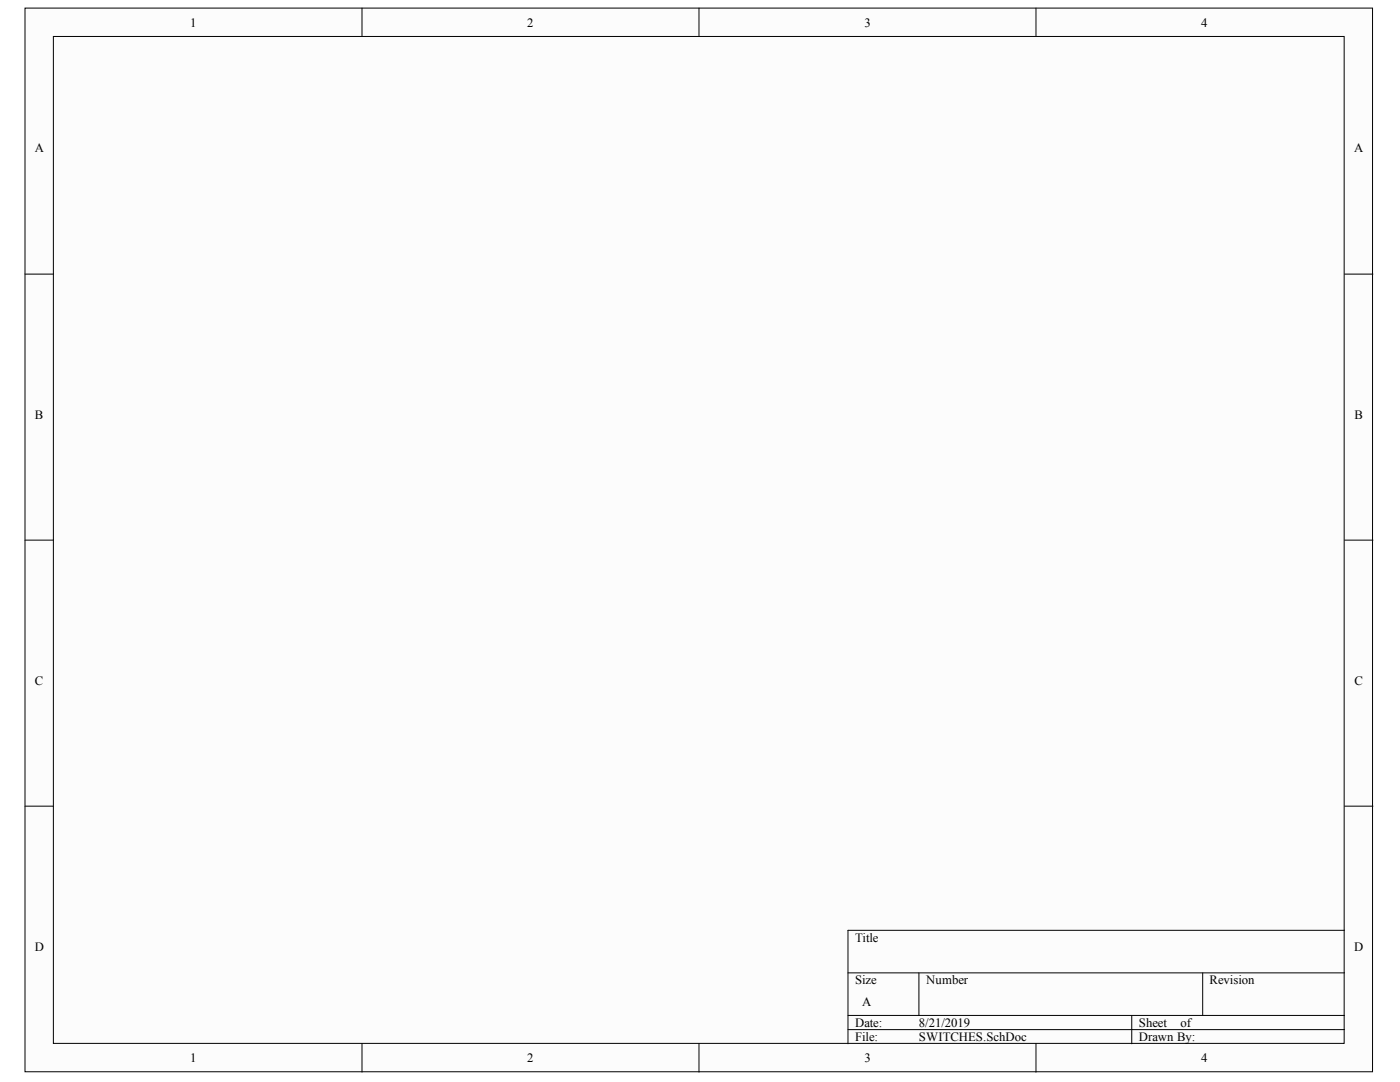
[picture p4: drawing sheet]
<svg xmlns="http://www.w3.org/2000/svg" width="279mm" height="216mm" viewBox="0 0 279 216" stroke-linecap="round" stroke-linejoin="round" font-family="sans-serif">
<defs><g id="words">
<g font-size="2.5">
<text x="38" y="5.3">1</text>
<text x="105.2" y="5.3">2</text>
<text x="172.5" y="5.3">3</text>
<text x="239.7" y="5.3">4</text>
<text x="6.9" y="30.4">A</text>
<text x="270.2" y="30.4">A</text>
<text x="6.9" y="83.5">B</text>
<text x="270.3" y="83.5">B</text>
<text x="6.9" y="136.6">C</text>
<text x="270.3" y="136.6">C</text>
<text x="6.9" y="189.7">D</text>
<text x="170.6" y="187.9">Title</text>
<text x="270.2" y="189.7">D</text>
<text x="170.6" y="196.4">Size</text>
<text x="184.8" y="196.4">Number</text>
<text x="241.4" y="196.4">Revision</text>
<text x="172.1" y="200.7">A</text>
<text x="170.6" y="204.9">Date:</text>
<text x="170.6" y="207.7">File:</text>
<text x="183.4" y="204.9">8/21/2019</text>
<text x="183.4" y="207.7">SWITCHES.SchDoc</text>
<text x="227.3" y="204.9">Sheet</text>
<text x="227.3" y="207.7">Drawn By:</text>
<text x="235.6" y="204.9">of</text>
<text x="38" y="212">1</text>
<text x="105.2" y="212">2</text>
<text x="172.5" y="212">3</text>
<text x="239.7" y="212">4</text>
</g>
</g></defs>
<g fill="#fcfcfc" stroke="#000" stroke-width=".2">
<path d="M5 1.6h268.9v212.3h-268.9z"/>
<path d="M10.7 7.3h257.6v200.9h-257.6z"/>
</g>
<g fill="none" stroke="#000" stroke-width=".2">
<path d="M72.2 1.6v5.7M139.5 1.6v5.7M206.8 1.6v5.7M5 54.7h5.7M268.3 54.7h5.7M5 107.8h5.7M268.3 107.8h5.7M5 160.9h5.7M268.3 160.9h5.7M169.2 194.1h99.1M183.4 194.1v8.5M240 194.1v8.5"/>
<path d="M268.3 185.6h-99.1v22.7M72.2 208.3v5.6M139.5 208.3v5.6M169.2 202.6h99.1M169.2 205.4h99.1M206.8 208.3v5.6M225.9 202.6v5.7"/>
</g>
<use href="#words"/>
</svg>
